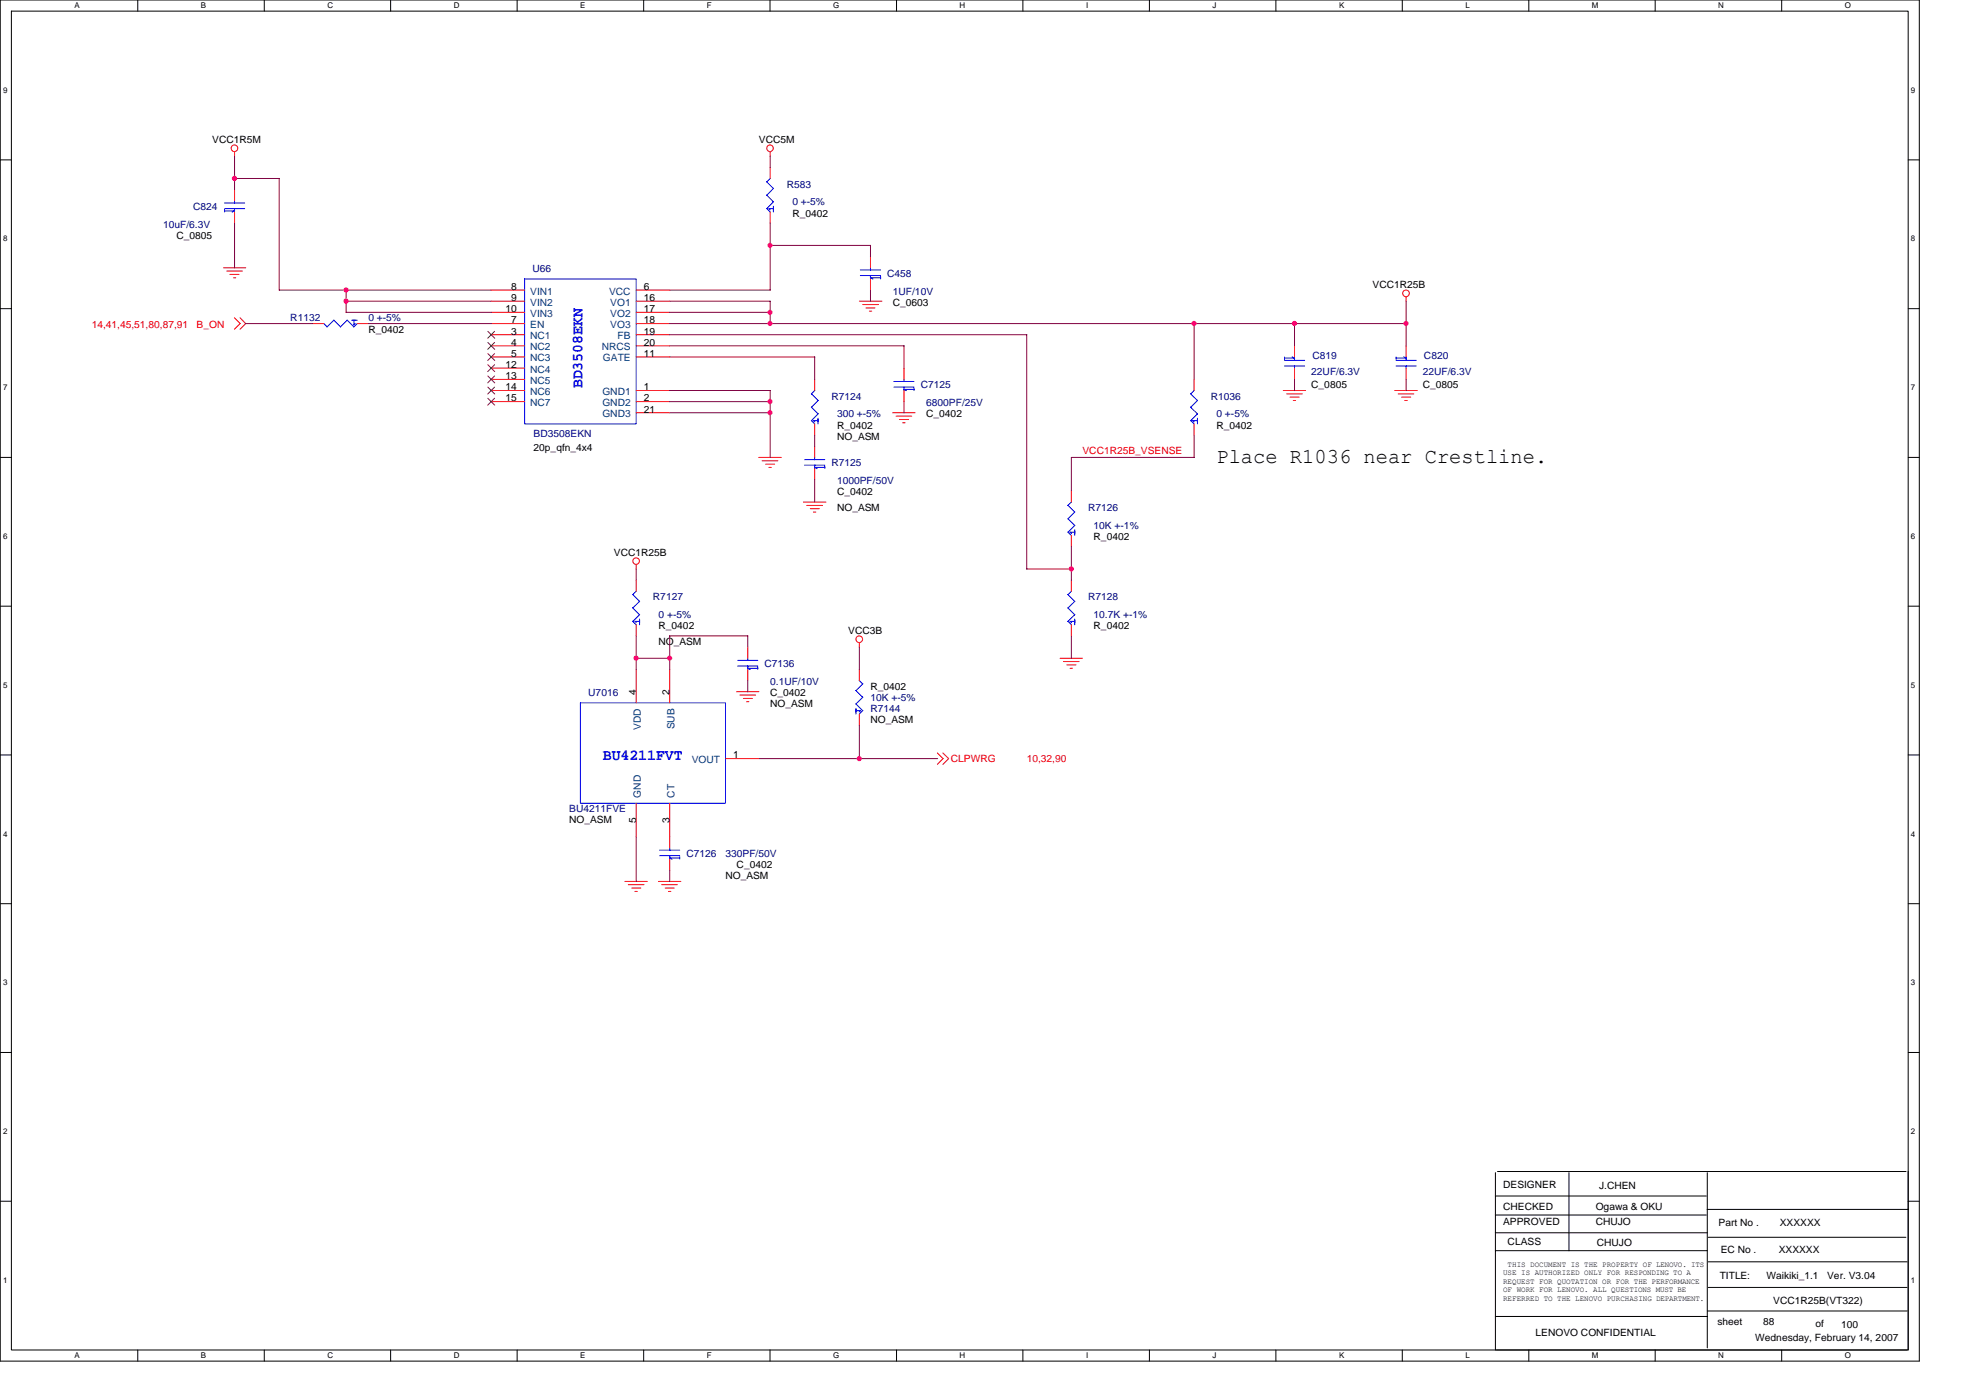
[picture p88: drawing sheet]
<svg xmlns="http://www.w3.org/2000/svg" width="297mm" height="210mm" viewBox="0 0 297 210" stroke-linecap="round" stroke-linejoin="round" font-family="sans-serif">
<defs><g id="words">
<text font-size="3.2" x="182.8" y="69.6">Place R1036 near Crestline.</text>
<g font-size="2.3" fill="#00f">
<text x="87.5" y="58.3" transform="rotate(-90 87.5 58.3)">BD3508EKN</text>
<text x="90.6" y="114.3">BU4211FVT</text>
</g>
<g font-size="1.5">
<text x="31.9" y="21.5">VCC1R5M</text>
<text x="114" y="21.5">VCC5M</text>
<text x="26.5" y="35.9">C_0805</text>
<text x="119.1" y="32.5">R_0402</text>
<text x="76" y="46.9">10</text>
<text x="76.8" y="43.6">8</text>
<text x="76.8" y="45.2">9</text>
<text x="96.7" y="43.6">6</text>
<text x="96.7" y="45.2">16</text>
<text x="96.7" y="46.9">17</text>
<text x="134.2" y="46">C_0603</text>
<text x="206.2" y="43.3">VCC1R25B</text>
<text x="55.3" y="50">R_0402</text>
<text x="76.8" y="48.6">7</text>
<text x="76.8" y="50.3">3</text>
<text x="76.8" y="51.9">4</text>
<text x="76.8" y="53.6">5</text>
<text x="96.7" y="48.6">18</text>
<text x="96.7" y="50.3">19</text>
<text x="96.7" y="51.9">20</text>
<text x="96.7" y="53.6">11</text>
<text x="76" y="55.3">12</text>
<text x="76" y="57">13</text>
<text x="76" y="58.7">14</text>
<text x="96.7" y="58.7">1</text>
<text x="197" y="58.4">C_0805</text>
<text x="213.8" y="58.4">C_0805</text>
<text x="76" y="60.3">15</text>
<text x="96.7" y="60.3">2</text>
<text x="96.7" y="62">21</text>
<text x="125.8" y="64.4">R_0402</text>
<text x="139.2" y="62.7">C_0402</text>
<text x="182.8" y="64.4">R_0402</text>
<text x="80.2" y="67.7">20p_qfn_4x4</text>
<text x="125.8" y="66.1">NO_ASM</text>
<text x="125.8" y="74.4">C_0402</text>
<text x="125.8" y="76.8">NO_ASM</text>
<text x="92.2" y="83.5">VCC1R25B</text>
<text x="164.3" y="81.2">R_0402</text>
<text x="99" y="94.6">R_0402</text>
<text x="127.4" y="95.2">VCC3B</text>
<text x="164.3" y="94.6">R_0402</text>
<text x="99" y="96.9">NO_ASM</text>
<text x="95.6" y="104.4" transform="rotate(-90 95.6 104.4)">4</text>
<text x="100.6" y="104.4" transform="rotate(-90 100.6 104.4)">2</text>
<text x="115.7" y="104.6">C_0402</text>
<text x="115.7" y="106.3">NO_ASM</text>
<text x="130.8" y="103.6">R_0402</text>
<text x="110.2" y="114">1</text>
<text x="130.8" y="108.6">NO_ASM</text>
<text x="85.5" y="123.7">NO_ASM</text>
<text x="95.6" y="123.6" transform="rotate(-90 95.6 123.6)">5</text>
<text x="100.6" y="123.6" transform="rotate(-90 100.6 123.6)">3</text>
<text x="110.7" y="130.4">C_0402</text>
<text x="109" y="132.1">NO_ASM</text>
<text x="225.8" y="178.5">DESIGNER</text>
<text x="240.3" y="178.7">J.CHEN</text>
<text x="225.8" y="181.7">CHECKED</text>
<text x="225.8" y="184.1">APPROVED</text>
<text x="239.8" y="181.7">Ogawa &amp; OKU</text>
<text x="239.8" y="184.1">CHUJO</text>
<text x="258.2" y="184.3">Part No .</text>
<text x="267.4" y="184.3">XXXXXX</text>
<text x="226.5" y="187.1">CLASS</text>
<text x="239.9" y="187.3">CHUJO</text>
<text x="258.5" y="188.3">EC No .</text>
<text x="267.2" y="188.3">XXXXXX</text>
<text x="258.4" y="192.1">TITLE:</text>
<text x="265.4" y="192.1">Waikiki_1.1</text>
<text x="266.4" y="196">VCC1R25B(VT322)</text>
<text x="274.5" y="192.1">Ver. V3.04</text>
<text x="230.7" y="200.7">LENOVO CONFIDENTIAL</text>
<text x="258" y="199.2">sheet</text>
<text x="263.7" y="201.5">Wednesday, February 14, 2007</text>
<text x="264.9" y="199.2">88</text>
<text x="272.8" y="199.3">of</text>
<text x="276.6" y="199.5">100</text>
</g>
<g font-size="1.5" fill="#000080">
<text x="118.2" y="28.2">R583</text>
<text x="24.5" y="34.2">10uF/6.3V</text>
<text x="29" y="31.5">C824</text>
<text x="119.1" y="30.9">0 +-5%</text>
<text x="80" y="40.9">U66</text>
<text x="133.3" y="41.6">C458</text>
<text x="134.2" y="44.3">1UF/10V</text>
<text x="43.6" y="48.3">R1132</text>
<text x="55.3" y="48.3">0 +-5%</text>
<text x="197.2" y="54">C819</text>
<text x="213.9" y="54">C820</text>
<text x="138.3" y="58.4">C7125</text>
<text x="197" y="56.3">22UF/6.3V</text>
<text x="213.8" y="56.3">22UF/6.3V</text>
<text x="80.2" y="65.7">BD3508EKN</text>
<text x="124.9" y="60">R7124</text>
<text x="125.8" y="62.7">300 +-5%</text>
<text x="139.2" y="61">6800PF/25V</text>
<text x="181.9" y="60">R1036</text>
<text x="182.8" y="62.7">0 +-5%</text>
<text x="124.9" y="70.1">R7125</text>
<text x="125.8" y="72.8">1000PF/50V</text>
<text x="163.5" y="76.8">R7126</text>
<text x="164.3" y="79.5">10K +-1%</text>
<text x="98.1" y="90.2">R7127</text>
<text x="99" y="92.9">0 +-5%</text>
<text x="163.5" y="90.2">R7128</text>
<text x="164.3" y="92.9">10.7K +-1%</text>
<text x="114.9" y="100.3">C7136</text>
<text x="88.4" y="104.6">U7016</text>
<text x="115.7" y="102.9">0.1UF/10V</text>
<text x="130.8" y="107">R7144</text>
<text x="130.8" y="105.3">10K +-5%</text>
<text x="85.5" y="122">BU4211FVE</text>
<text x="103.1" y="128.8">C7126</text>
<text x="109" y="128.8">330PF/50V</text>
</g>
<g font-size="1.5" fill="#004080">
<text x="79.7" y="44.3">VIN1</text>
<text x="79.7" y="45.9">VIN2</text>
<text x="79.7" y="47.6">VIN3</text>
<text x="91.5" y="44.3">VCC</text>
<text x="91.7" y="45.9">VO1</text>
<text x="91.7" y="47.6">VO2</text>
<text x="79.7" y="49.3">EN</text>
<text x="79.7" y="51">NC1</text>
<text x="79.7" y="52.6">NC2</text>
<text x="90.4" y="52.6">NRCS</text>
<text x="91.7" y="49.3">VO3</text>
<text x="92.8" y="51">FB</text>
<text x="79.7" y="54.3">NC3</text>
<text x="79.7" y="56">NC4</text>
<text x="79.7" y="57.7">NC5</text>
<text x="79.7" y="59.4">NC6</text>
<text x="90.5" y="59.4">GND1</text>
<text x="90.6" y="54.3">GATE</text>
<text x="79.7" y="61">NC7</text>
<text x="90.5" y="61">GND2</text>
<text x="90.5" y="62.7">GND3</text>
<text x="96.3" y="109.7" transform="rotate(-90 96.3 109.7)">VDD</text>
<text x="101.3" y="109.6" transform="rotate(-90 101.3 109.6)">SUB</text>
<text x="96.3" y="119.8" transform="rotate(-90 96.3 119.8)">GND</text>
<text x="101.3" y="119.8" transform="rotate(-90 101.3 119.8)">CT</text>
<text x="103.9" y="114.7">VOUT</text>
</g>
<g font-size="1.5" fill="#f00">
<text x="13.8" y="49.3">14,41,45,51,80,87,91</text>
<text x="29.5" y="49.3">B_ON</text>
<text x="162.6" y="68.2">VCC1R25B_VSENSE</text>
<text x="142.9" y="114.5">CLPWRG</text>
<text x="154.3" y="114.5">10,32,90</text>
</g>
<g font-size="1.2">
<text x="11.2" y="1.3">A</text>
<text x="30.2" y="1.3">B</text>
<text x="49.2" y="1.3">C</text>
<text x="68.2" y="1.3">D</text>
<text x="87.2" y="1.3">E</text>
<text x="106.2" y="1.3">F</text>
<text x="125.2" y="1.3">G</text>
<text x="144.2" y="1.3">H</text>
<text x="163.2" y="1.3">I</text>
<text x="182.2" y="1.3">J</text>
<text x="201.2" y="1.3">K</text>
<text x="220.2" y="1.3">L</text>
<text x="239.2" y="1.3">M</text>
<text x="258.2" y="1.3">N</text>
<text x="277.2" y="1.3">O</text>
<text x=".5" y="13.9">9</text>
<text x="287.1" y="13.9">9</text>
<text x=".5" y="36.3">8</text>
<text x="287.1" y="36.3">8</text>
<text x=".5" y="58.6">7</text>
<text x="287.1" y="58.6">7</text>
<text x=".5" y="81">6</text>
<text x="287.1" y="81">6</text>
<text x=".5" y="103.3">5</text>
<text x="287.1" y="103.3">5</text>
<text x=".5" y="125.7">4</text>
<text x="287.1" y="125.7">4</text>
<text x=".5" y="148">3</text>
<text x="287.1" y="148">3</text>
<text x=".5" y="170.4">2</text>
<text x="287.1" y="170.4">2</text>
<text x="225.8" y="191.6">USE IS AUTHORIZED ONLY FOR RESPONDING TO A</text>
<text x="226.5" y="190.4">THIS DOCUMENT IS THE PROPERTY OF LENOVO. ITS</text>
<text x=".5" y="192.7">1</text>
<text x="225.8" y="192.9">REQUEST FOR QUOTATION OR FOR THE PERFORMANCE</text>
<text x="225.8" y="194.2">OF WORK FOR LENOVO. ALL QUESTIONS MUST BE</text>
<text x="225.8" y="195.5">REFERRED TO THE LENOVO PURCHASING DEPARTMENT.</text>
<text x="287.1" y="192.7">1</text>
<text x="11.2" y="204.1">A</text>
<text x="30.2" y="204.1">B</text>
<text x="49.2" y="204.1">C</text>
<text x="68.2" y="204.1">D</text>
<text x="87.2" y="204.1">E</text>
<text x="106.2" y="204.1">F</text>
<text x="125.2" y="204.1">G</text>
<text x="144.2" y="204.1">H</text>
<text x="163.2" y="204.1">I</text>
<text x="182.2" y="204.1">J</text>
<text x="201.2" y="204.1">K</text>
<text x="220.2" y="204.1">L</text>
<text x="239.2" y="204.1">M</text>
<text x="258.2" y="204.1">N</text>
<text x="277.2" y="204.1">O</text>
</g>
</g></defs>
<path d="M0 0h288.4v204.5h-288.4zM1.7 1.7h285v201.1h-285z" fill="none" stroke="#000" stroke-width=".15"/>
<g fill="#fff">
<path d="M11.2 .2h.8v1.3h-.8z"/>
<path d="M11.2 203h.8v1.4h-.8z"/>
</g>
<path d="M20.7 0v1.7M20.7 202.8v1.7" fill="none" stroke="#000" stroke-width=".15"/>
<g fill="#fff">
<path d="M30.2 .2h.8v1.3h-.8z"/>
<path d="M30.2 203h.8v1.4h-.8z"/>
</g>
<path d="M39.7 0v1.7M39.7 202.8v1.7" fill="none" stroke="#000" stroke-width=".15"/>
<g fill="#fff">
<path d="M49.2 .2h.8v1.3h-.8z"/>
<path d="M49.2 203h.8v1.4h-.8z"/>
</g>
<path d="M58.7 0v1.7M58.7 202.8v1.7" fill="none" stroke="#000" stroke-width=".15"/>
<g fill="#fff">
<path d="M68.2 .2h.8v1.3h-.8z"/>
<path d="M68.2 203h.8v1.4h-.8z"/>
</g>
<path d="M77.7 0v1.7M77.7 202.8v1.7" fill="none" stroke="#000" stroke-width=".15"/>
<g fill="#fff">
<path d="M87.2 .2h.8v1.3h-.8z"/>
<path d="M87.2 203h.8v1.4h-.8z"/>
</g>
<path d="M96.7 0v1.7M96.7 202.8v1.7" fill="none" stroke="#000" stroke-width=".15"/>
<g fill="#fff">
<path d="M106.2 .2h.7v1.3h-.7z"/>
<path d="M106.2 203h.7v1.4h-.7z"/>
</g>
<path d="M115.7 0v1.7M115.7 202.8v1.7" fill="none" stroke="#000" stroke-width=".15"/>
<g fill="#fff">
<path d="M125.2 .2h.9v1.3h-.9z"/>
<path d="M125.2 203h.9v1.4h-.9z"/>
</g>
<path d="M134.7 0v1.7M134.7 202.8v1.7" fill="none" stroke="#000" stroke-width=".15"/>
<g fill="#fff">
<path d="M144.2 .2h.8v1.3h-.8z"/>
<path d="M144.2 203h.8v1.4h-.8z"/>
</g>
<path d="M153.7 0v1.7M153.7 202.8v1.7" fill="none" stroke="#000" stroke-width=".15"/>
<g fill="#fff">
<path d="M163.2 .2h.3v1.3h-.3z"/>
<path d="M163.2 203h.3v1.4h-.3z"/>
</g>
<path d="M172.7 0v1.7M172.7 202.8v1.7" fill="none" stroke="#000" stroke-width=".15"/>
<g fill="#fff">
<path d="M182.2 .2h.6v1.3h-.6z"/>
<path d="M182.2 203h.6v1.4h-.6z"/>
</g>
<path d="M191.7 0v1.7M191.7 202.8v1.7" fill="none" stroke="#000" stroke-width=".15"/>
<g fill="#fff">
<path d="M201.2 .2h.8v1.3h-.8z"/>
<path d="M201.2 203h.8v1.4h-.8z"/>
</g>
<path d="M210.7 0v1.7M210.7 202.8v1.7" fill="none" stroke="#000" stroke-width=".15"/>
<g fill="#fff">
<path d="M220.2 .2h.6v1.3h-.6z"/>
<path d="M220.2 203h.6v1.4h-.6z"/>
</g>
<path d="M229.7 0v1.7M229.7 202.8v1.7" fill="none" stroke="#000" stroke-width=".15"/>
<g fill="#fff">
<path d="M239.2 .2h.9v1.3h-.9z"/>
<path d="M239.2 203h.9v1.4h-.9z"/>
</g>
<path d="M248.7 0v1.7M248.7 202.8v1.7" fill="none" stroke="#000" stroke-width=".15"/>
<g fill="#fff">
<path d="M258.2 .2h.8v1.3h-.8z"/>
<path d="M258.2 203h.8v1.4h-.8z"/>
</g>
<path d="M267.7 0v1.7M267.7 202.8v1.7" fill="none" stroke="#000" stroke-width=".15"/>
<g fill="#fff">
<path d="M277.2 .2h.9v1.3h-.9z"/>
<path d="M277.2 203h.9v1.4h-.9z"/>
<path d="M.5 12.8h.6v1.4h-.6z"/>
<path d="M287.1 12.8h.7v1.4h-.7z"/>
<path d="M.5 35.2h.6v1.3h-.6z"/>
<path d="M287.1 35.2h.7v1.3h-.7z"/>
</g>
<path d="M0 24h1.7M286.7 24h1.7" fill="none" stroke="#000" stroke-width=".15"/>
<g fill="#fff">
<path d="M.5 57.6h.6v1.3h-.6z"/>
<path d="M287.1 57.6h.7v1.3h-.7z"/>
</g>
<path d="M0 46.4h1.7M286.7 46.4h1.7" fill="none" stroke="#000" stroke-width=".15"/>
<g fill="#fff">
<path d="M.5 79.9h.6v1.3h-.6z"/>
<path d="M287.1 79.9h.7v1.3h-.7z"/>
</g>
<path d="M0 68.7h1.7M286.7 68.7h1.7" fill="none" stroke="#000" stroke-width=".15"/>
<g fill="#fff">
<path d="M.5 102.3h.6v1.3h-.6z"/>
<path d="M287.1 102.3h.7v1.3h-.7z"/>
</g>
<path d="M0 91.1h1.7M286.7 91.1h1.7" fill="none" stroke="#000" stroke-width=".15"/>
<g fill="#fff">
<path d="M.5 124.6h.6v1.3h-.6z"/>
<path d="M287.1 124.6h.7v1.3h-.7z"/>
</g>
<path d="M0 113.4h1.7M286.7 113.4h1.7" fill="none" stroke="#000" stroke-width=".15"/>
<g fill="#fff">
<path d="M.5 147h.6v1.3h-.6z"/>
<path d="M287.1 147h.7v1.3h-.7z"/>
</g>
<path d="M0 135.8h1.7M286.7 135.8h1.7" fill="none" stroke="#000" stroke-width=".15"/>
<g fill="#fff">
<path d="M.5 169.3h.6v1.3h-.6z"/>
<path d="M287.1 169.3h.7v1.3h-.7z"/>
</g>
<path d="M0 158.1h1.7M286.7 158.1h1.7" fill="none" stroke="#000" stroke-width=".15"/>
<g fill="#fff">
<path d="M.5 191.7h.6v1.3h-.6z"/>
<path d="M287.1 191.7h.7v1.3h-.7z"/>
</g>
<g fill="none" stroke="#000" stroke-width=".15">
<path d="M224.7 179.7h31.7M224.7 176.2v26.7M225 176h61.4M235.7 176.2v11.7M256.5 176.2v26.3M286.7 176v26.8M0 180.5h1.7M224.7 182.6h31.7M224.7 185.2h31.8M224.7 187.9h31.8M224.7 197.8h31.8M256.5 181.7h30.2"/>
<path d="M256.5 197h30.1M256.7 189.6h29.8M256.7 185.9h29.7M256.7 193.4h29.8M286.7 180.5h1.7M224.8 202.8h61.7"/>
</g>
<g fill="none" stroke="#f00" stroke-width=".15">
<path d="M35.2 22.8v.7M35.2 28.5v1.7M35.2 31.9v1.6M115.7 22.8v.7M115.7 25.1v1.7M115.7 31.9v1.6M130.8 38.5v1.7M33.6 40.2h3.3M34.1 40.7h2.3M34.5 41.2h1.4M35.1 41.7h.3M35.2 47.8l.9 .8-.9 .9"/>
<path d="M36.1 47.8l.8 .8-.8 .9M47 48.6h1.7M53.7 48.6h1.6M73.8 45.3h5M73.8 58.7h5M73.8 43.6h5M73.8 46.9h5M73.8 48.6h5M73.8 50.3h5M73.8 52h5M73.8 53.6h5M73.8 55.3h5"/>
<path d="M73.8 57h5M95.6 45.3h5M95.6 58.7h5M95.6 43.6h5M95.6 46.9h5M95.6 48.6h5M95.6 50.3h5M95.6 52h5M95.6 53.6h5M122.4 57v1.7M129.1 45.3h3.4M129.6 45.8h2.4"/>
<path d="M130.1 46.3h1.4M130.6 46.8h.4M130.8 41.9v1.7M135.8 55.3v1.7M135.8 58.7v1.6M179.4 57v1.7M192.8 58.7h3.4M193.3 59.2h2.4M193.8 59.7h1.4M194.5 52v1.6M194.5 55.3v1.7M209.6 58.7h3.3"/>
<path d="M210.1 59.2h2.3M210.6 59.7h1.4M211.3 44.6v.7M211.3 52v1.6M211.3 55.3v1.7M73.8 60.3h5M95.6 62h5M95.6 60.3h5M114 68.7h3.4M114.5 69.2h2.4M115 69.7h1.4M115.5 70.2h.4"/>
<path d="M120.7 75.4h3.4M121.2 75.9h2.4M121.7 76.4h1.4M122.2 76.9h.4M122.4 63.7v1.7M122.4 67.1v1.6M122.4 70.4v1.7M134.1 62h3.4M134.6 62.5h2.4M135.1 63h1.4M135.6 63.5h.4M161 73.8v1.6"/>
<path d="M179.4 63.7v1.7M194.3 60.2h.4M211.1 60.2h.3M95.6 84.8v.7M95.6 87.2v1.6M95.6 93.9v1.6M112.3 97.2v1.7M129.1 96.6v.6M159.3 98.9h3.3M159.8 99.4h2.3M160.3 99.9h1.4M161 80.5v1.6"/>
<path d="M161 87.2v1.6M161 93.9v1.6M95.6 100.6v5M100.6 100.6v5M109 114h5M110.7 103.9h3.3M111.2 104.4h2.3M111.7 104.9h1.3M112.2 105.4h.3M112.3 100.6v1.7M129.1 100.6v1.7M129.1 107.3v1.7"/>
<path d="M140.8 113.1l.9 .9-.9 .9M141.7 113.1l.8 .9-.8 .9M160.8 100.4h.3M93.9 132.4h3.4M94.4 132.9h2.4M94.9 133.4h1.4M95.4 133.9h.4M95.6 120.7v5M98.9 132.4h3.4M99.4 132.9h2.4M99.9 133.4h1.4M100.4 133.9h.4"/>
<path d="M100.6 120.7v6.7M100.6 129.1v1.6"/>
<circle cx="35.2" cy="22.3" r=".5"/>
<circle cx="115.7" cy="22.3" r=".49"/>
<circle cx="211.2" cy="44.1" r=".5"/>
<circle cx="95.6" cy="84.3" r=".49"/>
<circle cx="129.1" cy="96" r=".5"/>
</g>
<g fill="none" stroke="#00f" stroke-width=".15">
<path d="M33.7 30.5h3.1M33.7 31.3h3.1M33.7 31.7h1.6M33.7 31.5v.4M35.2 30.2v.3M35.2 31.3v.6M35.2 31.7l-.3 .2M115.2 29.3l1 1M115.2 31.3l.5 .6M115.7 26.8l-.5 .5 1 1M116.2 31.3h-.7l.2 .2M116.2 31v.9"/>
<path d="M116.2 30.3l-1 1M116.2 28.3l-1 1M48.6 48.6l.5 .5M50.1 48.1l1.1 1M50.2 48.1l-1.1 1M52.2 48.1l1 1M52.2 48.1l-1.1 1M52.8 48.1h.9M53.2 48.1v.7l.2-.2M53.7 48.6l-.6 .5M78.8 41.9h16.8v21.8h-16.8zM121.9 59.2l1 1"/>
<path d="M122.4 58.7l-.5 .5M129.3 40.6h3M129.3 41.4h3M130.8 41.7h1.5M130.8 40.2v.4M130.8 41.4v.5M130.8 41.7l.3 .2M132.3 41.6v.3M134.3 57.3h3M134.3 58.2h3M135.8 58.5h1.5M135.8 57v.3"/>
<path d="M135.8 58.1v.6M135.8 58.5l.4 .2M137.3 58.3v.4M178.9 59.2l1 1-1 1M179.4 58.7l-.5 .5M193 55h3M193 54.1h3M193 53.8h1.5M193 53.6v.4M194.1 53.6l.4 .2M194.5 53.6v.6M194.5 55v.3"/>
<path d="M209.8 55h3M209.8 54.1h3M209.8 53.8h1.5M209.8 53.6v.4M210.9 53.6l.4 .2M211.3 53.6v.6M211.3 55v.3M120.9 69.1h3M120.9 69.9h3M121.9 61.2l1 1M121.9 63.2l.5 .5M122.4 70.2h1.5"/>
<path d="M122.4 68.7v.4M122.4 69.9v.5M122.4 70.2l.4 .2M122.9 63.2h-.7l.2 .2M122.9 62.8v.9M122.9 62.2l-1 1M122.9 60.2l-1 1M123.9 70v.4M160.4 77.9l1.1 1.1M160.4 75.9l1.1 1M160.4 79.9l.6 .6M160.8 80h.7"/>
<path d="M160.8 80l.2 .2M161 75.4l-.5 .5M161.5 79.6v.9M161.5 78.9l-1 1.1M161.5 76.9l-1 1.1M178.9 61.2l1 1M178.9 63.2l.5 .5M179.2 63.2h.7M179.2 63.2l.2 .2M179.9 62.8v.9M179.9 62.2l-1 1M95.1 89.3l1 1.1"/>
<path d="M95.1 93.3l.5 .6M95.6 88.8l-.5 .5M96.1 93.4h-.7l.2 .2M96.1 93v.9M96.1 92.4l-1 1M96.1 90.3l-1 1 1 1.1M110.8 99.2h3.1M112.3 98.9v.4M160.4 91.3l1.1 1.1M160.4 89.3l1.1 1.1M160.4 93.3l.6 .6M160.8 93.4h.7"/>
<path d="M160.8 93.4l.2 .2M161 88.8l-.5 .5M161.5 93v.9M161.5 92.4l-1 1M161.5 90.3l-1 1.1M87.2 105.6h21.8v15.1h-21.8zM110.8 100.1h3.1M112.3 100.4h1.6M112.3 100.1v.5M112.3 100.4l.4 .2M113.9 100.2v.4M128.6 105.7l1 1.1"/>
<path d="M128.6 103.7l1 1.1-1 1M128.6 106.8h.7l-.2 .2M128.6 106.4v.9M129.1 102.2l.5 .6M129.6 102.7l-1 1.1M129.6 106.8l-.5 .5M99.1 127.7h3M99.1 128.6h3M100.6 128.9h1.5M100.6 127.4v.4M100.6 128.5v.6M100.6 128.9l.4 .2"/>
<path d="M102.1 128.7v.4"/>
</g>
<g fill="none" stroke="#804000" stroke-width=".15">
<path d="M73.3 49.8l1 1M73.3 51.5l1 1M73.3 53.1l1 1.1M73.3 54.8l1 1M73.3 56.5l1 1M73.3 58.2l1 1M73.3 59.8l1 1.1M74.3 49.8l-1 1M74.3 51.5l-1 1M74.3 53.1l-1 1.1M74.3 54.8l-1 1M74.3 56.5l-1 1"/>
<path d="M74.3 58.2l-1 1M74.3 59.8l-1 1.1"/>
</g>
<g fill="none" stroke="#800040" stroke-width=".15">
<path d="M35.2 23.5v5M35.2 33.5v6.8M35.2 26.8h6.7v16.8M115.7 36.9h15.1v1.7M115.7 23.5v1.7M115.7 33.5v10.1M36.9 48.6h10.1M41.9 43.6h31.9M52 45.3h21.8M52 46.9h21.8M52 43.6v3.3M55.3 48.6h18.5"/>
<path d="M100.6 53.6h21.8v3.4M100.6 45.3h15.1v3.3M100.6 58.7h15.1v10M100.6 43.6h15.1M100.6 48.6h110.7M100.6 46.9h15.1M100.6 50.3h53.7v35.2M100.6 52h35.2M130.8 43.6v1.7M135.8 52v3.3M179.4 48.6v8.4M194.5 48.6v3.4"/>
<path d="M194.5 57v1.7M211.3 45.3v6.7M211.3 57v1.7M100.6 60.3h15.1M100.6 62h15.1M122.4 65.4v1.7M122.4 72.1v3.4M135.8 60.3v1.7M179.4 65.4v3.3M179.4 68.7h-18.4v5.1M95.6 85.5v1.7M95.6 95.5v5.1"/>
<path d="M95.6 98.9h5M100.6 95.5v5.1M100.6 95.5h11.8M112.3 95.5v1.7M129.1 97.2v3.4M154.3 85.5h6.7M161 82.1v5.1M161 95.5v3.4M112.3 102.3v1.6M114 114h26.9M129.1 109v5M95.6 125.7v6.8"/>
<path d="M100.6 130.7v1.8"/>
</g>
<g fill="#f0f" stroke="#f0f" stroke-width=".15">
<circle cx="115.7" cy="60.3" r=".32"/>
<circle cx="115.7" cy="46.9" r=".32"/>
<circle cx="211.3" cy="48.6" r=".33"/>
<circle cx="115.7" cy="62" r=".32"/>
<circle cx="115.7" cy="48.6" r=".32"/>
<circle cx="179.4" cy="48.6" r=".33"/>
<circle cx="115.7" cy="36.9" r=".32"/>
<circle cx="161" cy="85.5" r=".33"/>
<circle cx="129.1" cy="114" r=".33"/>
<circle cx="35.2" cy="26.8" r=".33"/>
<circle cx="52" cy="43.6" r=".33"/>
<circle cx="52" cy="45.2" r=".33"/>
<circle cx="194.5" cy="48.6" r=".33"/>
<circle cx="95.6" cy="98.9" r=".33"/>
<circle cx="100.6" cy="98.9" r=".33"/>
</g>
<use href="#words"/>
</svg>
